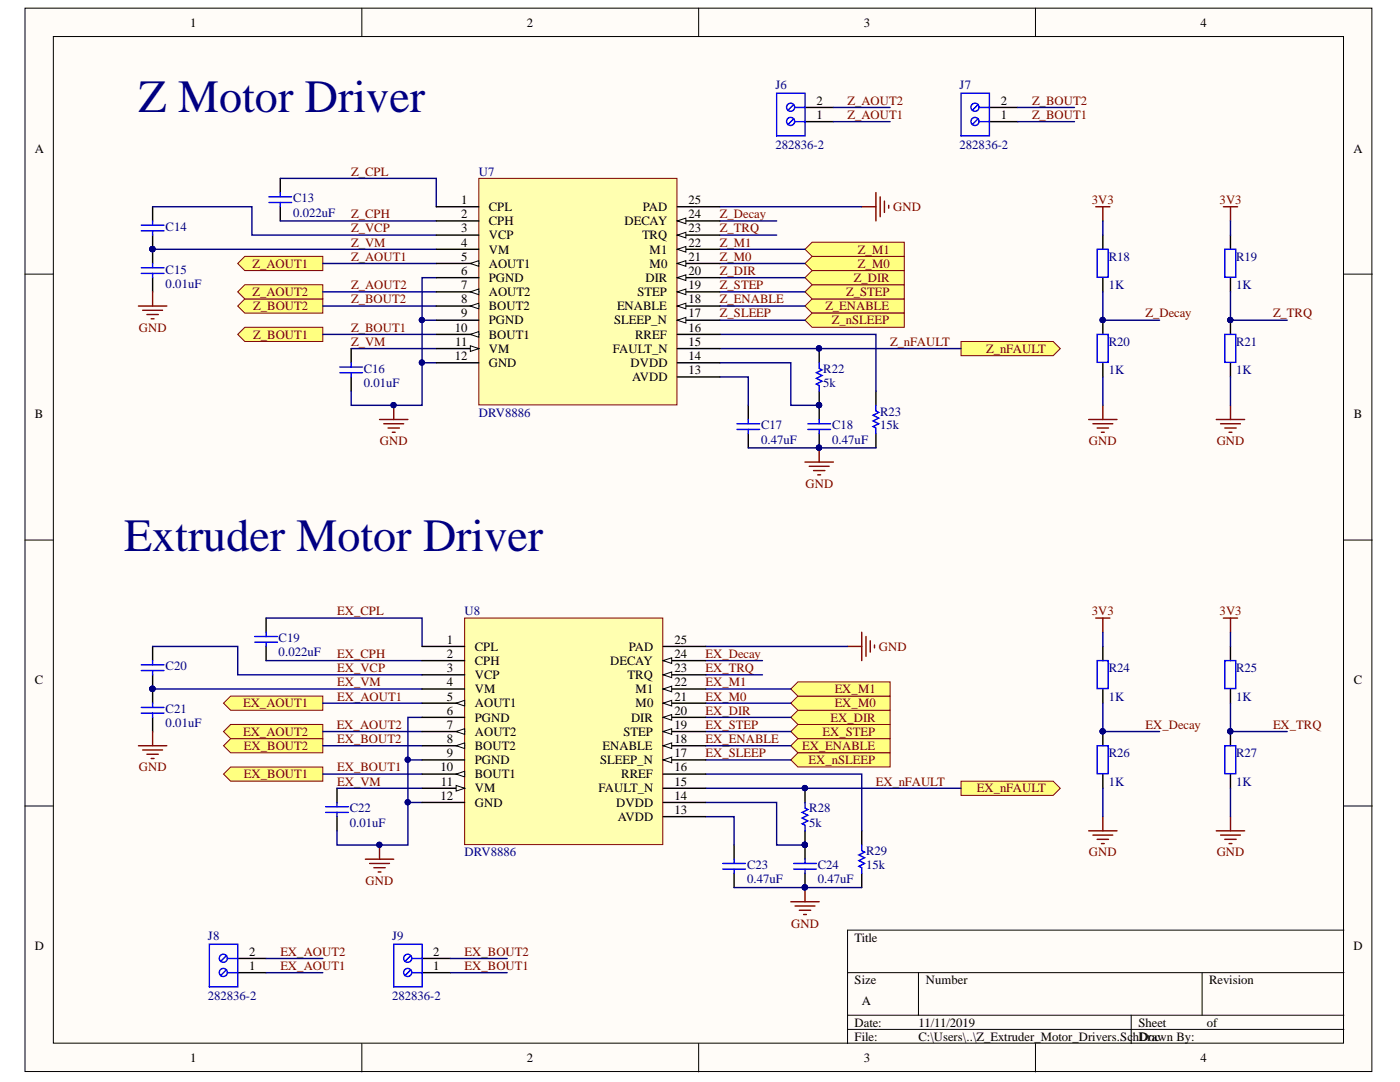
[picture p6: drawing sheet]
<svg xmlns="http://www.w3.org/2000/svg" width="279mm" height="216mm" viewBox="0 0 279 216" stroke-linecap="round" stroke-linejoin="round" font-family="sans-serif">
<defs><g id="words">
<g font-size="9.2" fill="#000080">
<text x="27.6" y="22.3">Z Motor Driver</text>
<text x="24.8" y="110">Extruder Motor Driver</text>
</g>
<g font-size="2.5">
<text x="37.9" y="5.3">1</text>
<text x="105.1" y="5.3">2</text>
<text x="172.4" y="5.3">3</text>
<text x="239.6" y="5.3">4</text>
<text x="162.9" y="23.8">1</text>
<text x="162.9" y="20.9">2</text>
<text x="199.7" y="23.8">1</text>
<text x="199.7" y="20.9">2</text>
<text x="6.9" y="30.4">A</text>
<text x="270.1" y="30.4">A</text>
<text x="92" y="40.7">1</text>
<text x="137.4" y="40.7">25</text>
<text x="92" y="43.5">2</text>
<text x="92" y="46.3">3</text>
<text x="97.5" y="42.1">CPL</text>
<text x="97.5" y="45">CPH</text>
<text x="97.5" y="47.8">VCP</text>
<text x="124.7" y="45">DECAY</text>
<text x="128.1" y="47.8">TRQ</text>
<text x="128.3" y="42.1">PAD</text>
<text x="137.4" y="43.5">24</text>
<text x="137.4" y="46.3">23</text>
<text x="92" y="49.2">4</text>
<text x="92" y="52">5</text>
<text x="97.5" y="50.6">VM</text>
<text x="97.5" y="53.4">AOUT1</text>
<text x="129.6" y="50.6">M1</text>
<text x="129.6" y="53.4">M0</text>
<text x="137.4" y="49.2">22</text>
<text x="137.4" y="52">21</text>
<text x="92" y="54.9">6</text>
<text x="92" y="57.6">7</text>
<text x="97.5" y="56.3">PGND</text>
<text x="97.5" y="59.1">AOUT2</text>
<text x="127.2" y="59.1">STEP</text>
<text x="128.8" y="56.3">DIR</text>
<text x="137.4" y="54.9">20</text>
<text x="137.4" y="57.6">19</text>
<text x="92" y="60.5">8</text>
<text x="92" y="63.3">9</text>
<text x="97.5" y="62">BOUT2</text>
<text x="97.5" y="64.7">PGND</text>
<text x="122.5" y="64.7">SLEEP_N</text>
<text x="123.1" y="62">ENABLE</text>
<text x="137.4" y="60.5">18</text>
<text x="137.4" y="63.3">17</text>
<text x="90.8" y="66.2">10</text>
<text x="90.8" y="71.8">12</text>
<text x="90.9" y="69">11</text>
<text x="97.5" y="67.6">BOUT1</text>
<text x="97.5" y="70.4">VM</text>
<text x="122.3" y="70.4">FAULT_N</text>
<text x="126.8" y="67.6">RREF</text>
<text x="137.4" y="66.2">16</text>
<text x="137.4" y="69">15</text>
<text x="137.4" y="71.8">14</text>
<text x="97.5" y="73.3">GND</text>
<text x="125.8" y="73.3">DVDD</text>
<text x="126.2" y="76.1">AVDD</text>
<text x="137.4" y="74.6">13</text>
<text x="6.9" y="83.5">B</text>
<text x="270.2" y="83.5">B</text>
<text x="89.2" y="128.5">1</text>
<text x="89.2" y="131.2">2</text>
<text x="94.7" y="129.8">CPL</text>
<text x="125.5" y="129.8">PAD</text>
<text x="134.6" y="128.5">25</text>
<text x="134.6" y="131.2">24</text>
<text x="6.9" y="136.6">C</text>
<text x="89.2" y="134.1">3</text>
<text x="89.2" y="136.9">4</text>
<text x="94.7" y="132.7">CPH</text>
<text x="94.7" y="135.5">VCP</text>
<text x="121.8" y="132.7">DECAY</text>
<text x="125.3" y="135.5">TRQ</text>
<text x="134.6" y="134.1">23</text>
<text x="134.6" y="136.9">22</text>
<text x="270.2" y="136.6">C</text>
<text x="89.2" y="139.8">5</text>
<text x="89.2" y="142.6">6</text>
<text x="94.7" y="138.3">VM</text>
<text x="94.7" y="141.1">AOUT1</text>
<text x="126.9" y="138.3">M1</text>
<text x="126.9" y="141.1">M0</text>
<text x="134.6" y="139.8">21</text>
<text x="134.6" y="142.6">20</text>
<text x="89.2" y="145.4">7</text>
<text x="89.2" y="148.2">8</text>
<text x="94.7" y="144">PGND</text>
<text x="94.7" y="146.8">AOUT2</text>
<text x="94.7" y="149.7">BOUT2</text>
<text x="120.3" y="149.7">ENABLE</text>
<text x="124.4" y="146.8">STEP</text>
<text x="125.9" y="144">DIR</text>
<text x="134.6" y="145.4">19</text>
<text x="134.6" y="148.2">18</text>
<text x="87.9" y="153.9">10</text>
<text x="89.2" y="151.1">9</text>
<text x="94.7" y="152.5">PGND</text>
<text x="94.7" y="155.3">BOUT1</text>
<text x="119.8" y="152.5">SLEEP_N</text>
<text x="124" y="155.3">RREF</text>
<text x="134.6" y="151.1">17</text>
<text x="134.6" y="153.9">16</text>
<text x="87.9" y="159.6">12</text>
<text x="88" y="156.8">11</text>
<text x="94.7" y="158.1">VM</text>
<text x="94.7" y="161">GND</text>
<text x="119.4" y="158.1">FAULT_N</text>
<text x="123" y="161">DVDD</text>
<text x="134.6" y="156.8">15</text>
<text x="134.6" y="159.6">14</text>
<text x="123.3" y="163.8">AVDD</text>
<text x="134.6" y="162.4">13</text>
<text x="6.9" y="189.6">D</text>
<text x="49.7" y="190.7">2</text>
<text x="86.5" y="190.7">2</text>
<text x="170.6" y="187.9">Title</text>
<text x="270.1" y="189.6">D</text>
<text x="49.7" y="193.5">1</text>
<text x="86.5" y="193.5">1</text>
<text x="170.6" y="196.4">Size</text>
<text x="184.8" y="196.4">Number</text>
<text x="241.3" y="196.4">Revision</text>
<text x="172" y="200.6">A</text>
<text x="170.6" y="204.9">Date:</text>
<text x="170.6" y="207.6">File:</text>
<text x="183.3" y="204.9">11/11/2019</text>
<text x="183.3" y="207.6">C:\Users\..\Z_Extruder_Motor_Drivers.Sc</text>
<text x="226.1" y="207.6">hDoc</text>
<text x="227.2" y="204.9">Sheet</text>
<text x="227.2" y="207.6">Drawn By:</text>
<text x="240.9" y="204.9">of</text>
<text x="37.9" y="212">1</text>
<text x="105.1" y="212">2</text>
<text x="172.4" y="212">3</text>
<text x="239.6" y="212">4</text>
</g>
<g font-size="2.5" fill="#000080">
<text x="154.7" y="17.8">J6</text>
<text x="191.5" y="17.8">J7</text>
<text x="154.7" y="29.7">282836-2</text>
<text x="191.5" y="29.7">282836-2</text>
<text x="95.6" y="35.1">U7</text>
<text x="58.5" y="40.4">C13</text>
<text x="33" y="46.1">C14</text>
<text x="58.5" y="43.3">0.022uF</text>
<text x="221.3" y="52">R18</text>
<text x="246.7" y="52">R19</text>
<text x="33" y="54.6">C15</text>
<text x="33" y="57.4">0.01uF</text>
<text x="221.3" y="57.6">1K</text>
<text x="246.7" y="57.6">1K</text>
<text x="221.3" y="69">R20</text>
<text x="246.7" y="69">R21</text>
<text x="72.6" y="74.4">C16</text>
<text x="72.6" y="77.2">0.01uF</text>
<text x="164.3" y="74.4">R22</text>
<text x="164.3" y="77.2">5k</text>
<text x="221.3" y="74.6">1K</text>
<text x="246.7" y="74.6">1K</text>
<text x="95.6" y="83.2">DRV8886</text>
<text x="175.6" y="82.9">R23</text>
<text x="151.9" y="85.7">C17</text>
<text x="151.9" y="88.6">0.47uF</text>
<text x="166.1" y="85.7">C18</text>
<text x="166.1" y="88.6">0.47uF</text>
<text x="175.6" y="85.7">15k</text>
<text x="92.7" y="122.8">U8</text>
<text x="55.6" y="128.1">C19</text>
<text x="55.6" y="131">0.022uF</text>
<text x="33" y="133.8">C20</text>
<text x="221.3" y="134.1">R24</text>
<text x="246.7" y="134.1">R25</text>
<text x="33" y="142.3">C21</text>
<text x="221.3" y="139.8">1K</text>
<text x="246.7" y="139.8">1K</text>
<text x="33" y="145.1">0.01uF</text>
<text x="221.3" y="151.1">R26</text>
<text x="246.7" y="151.1">R27</text>
<text x="221.3" y="156.8">1K</text>
<text x="246.7" y="156.8">1K</text>
<text x="69.8" y="162.1">C22</text>
<text x="69.8" y="165">0.01uF</text>
<text x="161.5" y="162.1">R28</text>
<text x="161.5" y="165">5k</text>
<text x="92.7" y="170.9">DRV8886</text>
<text x="149.1" y="173.4">C23</text>
<text x="163.2" y="173.4">C24</text>
<text x="172.8" y="170.6">R29</text>
<text x="172.8" y="173.4">15k</text>
<text x="149.1" y="176.3">0.47uF</text>
<text x="163.2" y="176.3">0.47uF</text>
<text x="41.5" y="187.6">J8</text>
<text x="78.3" y="187.6">J9</text>
<text x="41.5" y="199.4">282836-2</text>
<text x="78.3" y="199.4">282836-2</text>
</g>
<g font-size="2.5" fill="#800000">
<text x="169.1" y="20.9">Z_AOUT2</text>
<text x="169.1" y="23.8">Z_AOUT1</text>
<text x="206" y="20.9">Z_BOUT2</text>
<text x="206" y="23.8">Z_BOUT1</text>
<text x="70.1" y="35.1">Z_CPL</text>
<text x="217.9" y="40.7">3V3</text>
<text x="243.4" y="40.7">3V3</text>
<text x="70.1" y="46.3">Z_VCP</text>
<text x="70.1" y="43.5">Z_CPH</text>
<text x="143.7" y="43.5">Z_Decay</text>
<text x="143.7" y="46.3">Z_TRQ</text>
<text x="178.2" y="42.1">GND</text>
<text x="50.4" y="53.4">Z_AOUT1</text>
<text x="70.1" y="52">Z_AOUT1</text>
<text x="70.1" y="49.2">Z_VM</text>
<text x="143.7" y="49.2">Z_M1</text>
<text x="143.7" y="52">Z_M0</text>
<text x="171.2" y="53.4">Z_M0</text>
<text x="171.2" y="50.6">Z_M1</text>
<text x="50.4" y="59.1">Z_AOUT2</text>
<text x="70.1" y="57.6">Z_AOUT2</text>
<text x="143.7" y="54.9">Z_DIR</text>
<text x="143.7" y="57.6">Z_STEP</text>
<text x="168.9" y="59.1">Z_STEP</text>
<text x="170.4" y="56.3">Z_DIR</text>
<text x="50.5" y="62">Z_BOUT2</text>
<text x="70.1" y="60.5">Z_BOUT2</text>
<text x="143.7" y="60.5">Z_ENABLE</text>
<text x="143.7" y="63.3">Z_SLEEP</text>
<text x="164.7" y="62">Z_ENABLE</text>
<text x="166" y="64.7">Z_nSLEEP</text>
<text x="228.6" y="63.3">Z_Decay</text>
<text x="254.1" y="63.3">Z_TRQ</text>
<text x="27.7" y="66.2">GND</text>
<text x="50.5" y="67.6">Z_BOUT1</text>
<text x="70.1" y="66.2">Z_BOUT1</text>
<text x="70.1" y="69">Z_VM</text>
<text x="177.7" y="69">Z_nFAULT</text>
<text x="196.8" y="70.4">Z_nFAULT</text>
<text x="75.8" y="88.8">GND</text>
<text x="217.3" y="88.8">GND</text>
<text x="242.8" y="88.8">GND</text>
<text x="160.8" y="97.3">GND</text>
<text x="67.3" y="122.8">EX_CPL</text>
<text x="217.9" y="122.8">3V3</text>
<text x="243.4" y="122.8">3V3</text>
<text x="67.3" y="131.2">EX_CPH</text>
<text x="140.8" y="131.2">EX_Decay</text>
<text x="175.4" y="129.8">GND</text>
<text x="67.3" y="136.9">EX_VM</text>
<text x="67.3" y="134.1">EX_VCP</text>
<text x="140.8" y="134.1">EX_TRQ</text>
<text x="140.8" y="136.9">EX_M1</text>
<text x="48.5" y="141.1">EX_AOUT1</text>
<text x="67.3" y="139.8">EX_AOUT1</text>
<text x="140.8" y="139.8">EX_M0</text>
<text x="140.8" y="142.6">EX_DIR</text>
<text x="166.6" y="141.1">EX_M0</text>
<text x="166.6" y="138.3">EX_M1</text>
<text x="48.5" y="146.8">EX_AOUT2</text>
<text x="48.7" y="149.7">EX_BOUT2</text>
<text x="67.2" y="145.4">EX_AOUT2</text>
<text x="67.3" y="148.2">EX_BOUT2</text>
<text x="140.8" y="145.4">EX_STEP</text>
<text x="140.8" y="148.2">EX_ENABLE</text>
<text x="160.1" y="149.7">EX_ENABLE</text>
<text x="164.1" y="146.8">EX_STEP</text>
<text x="165.7" y="144">EX_DIR</text>
<text x="228.6" y="145.4">EX_Decay</text>
<text x="254.1" y="145.4">EX_TRQ</text>
<text x="27.7" y="153.9">GND</text>
<text x="48.7" y="155.3">EX_BOUT1</text>
<text x="67.3" y="153.9">EX_BOUT1</text>
<text x="140.8" y="151.1">EX_SLEEP</text>
<text x="161.3" y="152.5">EX_nSLEEP</text>
<text x="67.3" y="156.8">EX_VM</text>
<text x="174.8" y="156.8">EX_nFAULT</text>
<text x="195" y="158.1">EX_nFAULT</text>
<text x="217.3" y="170.9">GND</text>
<text x="242.8" y="170.9">GND</text>
<text x="72.9" y="176.5">GND</text>
<text x="157.9" y="185.1">GND</text>
<text x="55.9" y="190.7">EX_AOUT2</text>
<text x="92.7" y="190.7">EX_BOUT2</text>
<text x="55.9" y="193.5">EX_AOUT1</text>
<text x="92.7" y="193.5">EX_BOUT1</text>
</g>
</g></defs>
<g fill="#fffcf8" stroke="#000" stroke-width=".2">
<path d="M5 1.6h268.8v212.2h-268.8z"/>
<path d="M10.6 7.3h257.5v200.9h-257.5z"/>
</g>
<g fill="none" stroke="#000" stroke-width=".2">
<path d="M72.2 1.6v5.7M139.4 1.6v5.7M206.7 1.6v5.7M5 54.7h5.6M268.2 54.7h5.7M5 107.8h5.6M268.2 107.8h5.7M5 160.8h5.6M268.2 160.8h5.7M169.1 194.1h99.1M183.3 194.1v8.5M239.9 194.1v8.5"/>
<path d="M268.2 185.6h-99.1v22.6M72.2 208.2v5.7M139.4 208.2v5.7M169.1 202.6h99.1M169.1 205.4h99.1M206.7 208.2v5.7M225.8 202.6v5.6"/>
</g>
<g fill="none" stroke="#800000" stroke-width=".28">
<path d="M174.8 38.4v5.7M175.7 39.3v3.9M30.5 58.2v2.9M172 41.3h2.8M176.5 40.1v2.3M177.4 41v.5M27.6 61.1h5.7M28.5 61.9h3.9M29.3 62.8h2.3M30.2 63.6h.5M145.2 61.1h1.3M75.7 83.7h5.7"/>
<path d="M76.6 84.6h4M77.4 85.4h2.3M78.3 86.3h.6M78.6 80.9v2.8M160.7 92.2h5.6M161.5 93h4M162.4 93.9h2.2M163.2 94.7h.6M163.5 89.4v2.8"/>
</g>
<g fill="none" stroke="#000" stroke-width=".28">
<path d="M55.9 35.6v2.8M30.5 41.3v2.8M30.5 46.9v5.7M30.5 55.4v2.8M55.9 41.3v2.8M70.1 69.6v2.8M70.1 75.2v2.8M163.5 69.6v2.8M163.5 78v5.7M174.8 78v2.9M149.3 80.9v2.8M149.3 86.5v2.9"/>
<path d="M163.5 86.5v2.9M174.8 86.5v2.9"/>
</g>
<g fill="none" stroke="#00f" stroke-width=".28">
<path d="M53.7 39.3h4.5M55.9 38.4v.9M28.2 54.6h4.5M28.2 53.4h4.5M28.2 44.9h4.5M28.2 46.1h4.5M30.5 44.1v.8M30.5 46.1v.8M30.5 52.6v.8M30.5 54.6v.8M53.7 40.4h4.5M55.9 40.4v.9"/>
<path d="M67.8 74.4h4.5M67.8 73.2h4.5M70.1 72.4v.8M70.1 74.4v.8M163.5 72.4v1.1l.6 .3-1.2 .6 1.2 .5-1.2 .6 1.2 .6-1.2 .5 .6 .3v1.1M147.1 84.6h4.5M147.1 85.7h4.5M149.3 83.7v.9M149.3 85.7v.8M161.2 84.6h4.6M161.2 85.7h4.6M163.5 83.7v.9"/>
<path d="M163.5 85.7v.8M174.8 80.9v1.1l.6 .3-1.2 .6 1.2 .5-1.2 .6 1.2 .6-1.2 .5 .6 .3v1.1"/>
</g>
<g fill="#000080" stroke="#000080" stroke-width=".2">
<circle cx="163.4" cy="89.3" r=".52"/>
<circle cx="163.4" cy="80.8" r=".52"/>
<circle cx="30.4" cy="49.7" r=".52"/>
<circle cx="78.5" cy="80.8" r=".52"/>
<circle cx="163.4" cy="69.5" r=".52"/>
</g>
<path d="M160.7 61.1l1.4-1.4h18.4v2.8h-18.4z" fill-rule="evenodd" fill="#ffff80" stroke="#800000" stroke-width=".2"/>
<g fill="none" stroke="#800000" stroke-width=".28">
<path d="M218.7 41.3h2.8M220.1 41.3v2.8M244.2 41.3h2.8M245.6 41.3v2.8M217.3 83.7h5.6M218.1 84.6h4M219 85.4h2.2M219.8 86.3h.6M220.1 80.9v2.8M242.7 83.7h5.7M243.6 84.6h3.9M244.4 85.4h2.3"/>
<path d="M245.3 86.3h.6M245.6 80.9v2.8"/>
</g>
<path d="M220.1 46.9v2.8M220.1 55.4v2.8M245.6 46.9v2.8M245.6 55.4v2.8M220.1 63.9v2.8M220.1 72.4v2.8M245.6 63.9v2.8M245.6 72.4v2.8" fill="none" stroke="#000" stroke-width=".28"/>
<path d="M219 49.7h2.1v5.6h-2.1zM244.4 49.7h2.2v5.6h-2.2zM219 66.7h2.1v5.6h-2.1zM244.4 66.7h2.2v5.6h-2.2z" fill="none" stroke="#00f" stroke-width=".28"/>
<g fill="#000080" stroke="#000080" stroke-width=".2">
<circle cx="220.1" cy="63.9" r=".52"/>
<circle cx="245.5" cy="63.9" r=".52"/>
</g>
<g fill="#ffff80" stroke="#800000" stroke-width=".2">
<path d="M160.7 63.9l1.4-1.4h18.4v2.8h-18.4z" fill-rule="evenodd"/>
<path d="M47.4 66.7l1.5-1.4h15.5v2.8h-15.5z" fill-rule="evenodd"/>
<path d="M47.4 61.1l1.5-1.4h15.5v2.8h-15.5z" fill-rule="evenodd"/>
<path d="M47.4 58.2l1.5-1.4h15.5v2.9h-15.5z" fill-rule="evenodd"/>
<path d="M47.4 52.6l1.5-1.4h15.5v2.8h-15.5z" fill-rule="evenodd"/>
</g>
<g fill="none" stroke="#800000" stroke-width=".28">
<path d="M169.1 129h2.9M172 126.2v5.6M172.8 127v4M173.7 127.9v2.2M174.5 128.7v.6M27.6 148.8h5.7M28.5 149.7h3.9M29.3 150.5h2.3M30.2 151.3h.5M30.5 146v2.8M144.2 148.8h1.3M72.9 171.4h5.7"/>
<path d="M73.8 172.3h3.9M74.6 173.1h2.3M75.5 174h.5M75.7 168.6v2.8M157.8 179.9h5.7M160.7 177.1v2.8M158.7 180.8h3.9M159.5 181.6h2.3M160.4 182.5h.5"/>
</g>
<g fill="none" stroke="#000" stroke-width=".28">
<path d="M30.5 129v2.8M30.5 134.7v5.6M53.1 123.3v2.9M53.1 129v2.8M30.5 143.1v2.9M67.3 157.3v2.8M160.7 157.3v2.8M67.3 163v2.8M146.5 168.6v2.8M146.5 174.3v2.8M160.7 165.8v5.6M160.7 174.3v2.8"/>
<path d="M172 165.8v2.8M172 174.3v2.8"/>
</g>
<g fill="none" stroke="#00f" stroke-width=".28">
<path d="M28.2 132.7h4.5M28.2 133.8h4.5M30.5 131.8v.9M30.5 133.8v.9M50.8 127h4.6M50.8 128.1h4.6M53.1 126.2v.8M53.1 128.1v.9M28.2 142.3h4.5M28.2 141.2h4.5M30.5 140.3v.9M30.5 142.3v.8"/>
<path d="M65 162.1h4.5M65 161h4.5M67.3 160.1v.9M67.3 162.1v.9M144.2 172.3h4.6M144.2 173.4h4.6M146.5 171.4v.9M146.5 173.4v.9M158.4 172.3h4.5M158.4 173.4h4.5M160.7 160.1v1.2l.5 .2-1.1 .6 1.1 .6-1.1 .5 1.1 .6-1.1 .6 .6 .3v1.1M160.7 171.4v.9"/>
<path d="M160.7 173.4v.9M172 168.6v1.1l.5 .3-1.1 .6 1.1 .6-1.1 .5 1.1 .6-1.1 .6 .6 .2v1.2"/>
</g>
<g fill="#000080" stroke="#000080" stroke-width=".2">
<circle cx="160.6" cy="177.1" r=".52"/>
<circle cx="160.6" cy="168.6" r=".52"/>
<circle cx="30.4" cy="137.4" r=".52"/>
<circle cx="75.7" cy="168.6" r=".52"/>
<circle cx="160.6" cy="157.2" r=".52"/>
</g>
<path d="M157.8 148.8l1.4-1.4h18.4v2.8h-18.4z" fill-rule="evenodd" fill="#ffff80" stroke="#800000" stroke-width=".2"/>
<g fill="none" stroke="#800000" stroke-width=".28">
<path d="M218.7 123.3h2.8M220.1 123.3v2.9M244.2 123.3h2.8M245.6 123.3v2.9M217.3 165.8h5.6M218.1 166.6h4M219 167.5h2.2M219.8 168.3h.6M220.1 163v2.8M242.7 165.8h5.7M243.6 166.6h3.9M244.4 167.5h2.3"/>
<path d="M245.3 168.3h.6M245.6 163v2.8"/>
</g>
<path d="M220.1 129v2.8M220.1 137.5v2.8M245.6 129v2.8M245.6 137.5v2.8M220.1 146v2.8M220.1 154.5v2.8M245.6 146v2.8M245.6 154.5v2.8" fill="none" stroke="#000" stroke-width=".28"/>
<path d="M219 131.8h2.1v5.6h-2.1zM244.4 131.8h2.2v5.6h-2.2zM219 148.8h2.1v5.6h-2.1zM244.4 148.8h2.2v5.6h-2.2z" fill="none" stroke="#00f" stroke-width=".28"/>
<g fill="#000080" stroke="#000080" stroke-width=".2">
<circle cx="220.1" cy="145.9" r=".52"/>
<circle cx="245.5" cy="145.9" r=".52"/>
</g>
<g fill="#ffff80" stroke="#800000" stroke-width=".2">
<path d="M157.8 151.6l1.4-1.4h18.4v2.8h-18.4z" fill-rule="evenodd"/>
<path d="M44.6 154.5l1.4-1.5h18.4v2.9h-18.4z" fill-rule="evenodd"/>
<path d="M44.6 148.8l1.4-1.4h18.4v2.8h-18.4z" fill-rule="evenodd"/>
<path d="M44.6 146l1.4-1.4h18.4v2.8h-18.4z" fill-rule="evenodd"/>
<path d="M44.6 140.3l1.4-1.4h18.4v2.8h-18.4z" fill-rule="evenodd"/>
<path d="M160.7 58.2l1.4-1.4h18.4v2.9h-18.4z" fill-rule="evenodd"/>
<path d="M160.7 55.4l1.4-1.4h18.4v2.8h-18.4z" fill-rule="evenodd"/>
<path d="M160.7 52.6l1.4-1.4h18.4v2.8h-18.4z" fill-rule="evenodd"/>
<path d="M160.7 49.7l1.4-1.4h18.4v2.9h-18.4z" fill-rule="evenodd"/>
<path d="M157.8 146l1.4-1.4h18.4v2.8h-18.4z" fill-rule="evenodd"/>
<path d="M157.8 143.1l1.4-1.4h18.4v2.9h-18.4z" fill-rule="evenodd"/>
<path d="M157.8 140.3l1.4-1.4h18.4v2.8h-18.4z" fill-rule="evenodd"/>
<path d="M157.8 137.5l1.4-1.4h18.4v2.8h-18.4z" fill-rule="evenodd"/>
<path d="M191.8 68.1h18.4l1.4 1.5-1.4 1.4h-18.4z" fill-rule="evenodd"/>
<path d="M191.8 155.9h18.4l1.4 1.4-1.4 1.4h-18.4z" fill-rule="evenodd"/>
</g>
<g fill="none" stroke="#000080" stroke-width=".28">
<path d="M55.9 35.6h31.2v5.7M30.5 41.3h19.8v5.6h36.8M30.5 49.7h56.6M55.9 44.1h31.2M64.4 52.6h22.7M64.4 58.2h22.7M87.1 55.4h-2.9v25.5h-14.1v-2.9M143.7 41.3h28.3M143.7 44.1h11.3M143.7 46.9h11.3M143.7 49.7h17M143.7 52.6h17"/>
<path d="M143.7 55.4h17M143.7 58.2h17M220.1 58.2v5.7h11.3M220.1 44.1v2.8M245.6 58.2v5.7h11.3M245.6 44.1v2.8M64.4 61.1h22.7M64.4 66.7h22.7M70.1 69.6h17M84.2 63.9h2.9M84.2 72.4h2.9M143.7 66.7h31.1v11.3"/>
<path d="M143.7 72.4h14.1v8.5h5.7M143.7 75.2h5.6v5.7M143.7 69.6h48.1M143.7 61.1h17M143.7 63.9h17M220.1 75.2v5.7M245.6 75.2v5.7M149.3 89.4h25.5M30.5 129h16.9v5.7h36.8M30.5 137.5h53.7M53.1 123.3h31.1v5.7M53.1 131.8h31.1"/>
<path d="M140.8 129h28.3M140.8 131.8h11.4M140.8 134.7h11.4M140.8 137.5h17M220.1 126.2v2.8M245.6 126.2v2.8M64.4 140.3h19.8M64.4 146h19.8M64.4 148.8h19.8M64.4 154.5h19.8M67.3 157.3h16.9M81.4 151.6h2.8"/>
<path d="M84.2 143.1h-2.8v25.5h-14.1v-2.8M140.8 154.5h31.2v11.3M140.8 157.3h51M140.8 140.3h17M140.8 143.1h17M140.8 146h17M140.8 148.8h17M140.8 151.6h17M220.1 140.3v5.7h11.3M220.1 157.3v5.7M245.6 140.3v5.7h11.3M245.6 157.3v5.7"/>
<path d="M81.4 160.1h2.8M140.8 160.1h14.2v8.5h5.7M140.8 163h5.7v5.6M146.5 177.1h25.5"/>
</g>
<g fill="#000080" stroke="#000080" stroke-width=".2">
<circle cx="163.4" cy="80.8" r=".52"/>
<circle cx="163.4" cy="89.3" r=".52"/>
<circle cx="30.4" cy="49.7" r=".52"/>
<circle cx="220.1" cy="63.9" r=".52"/>
<circle cx="245.5" cy="63.9" r=".52"/>
<circle cx="160.6" cy="168.6" r=".52"/>
<circle cx="160.6" cy="177.1" r=".52"/>
<circle cx="30.4" cy="137.4" r=".52"/>
<circle cx="220.1" cy="145.9" r=".52"/>
<circle cx="245.5" cy="145.9" r=".52"/>
<circle cx="81.4" cy="160.1" r=".52"/>
<circle cx="81.4" cy="151.6" r=".52"/>
<circle cx="78.5" cy="80.8" r=".52"/>
<circle cx="84.2" cy="72.3" r=".52"/>
<circle cx="84.2" cy="63.9" r=".52"/>
<circle cx="75.7" cy="168.6" r=".52"/>
<circle cx="163.4" cy="69.5" r=".52"/>
<circle cx="160.6" cy="157.2" r=".52"/>
</g>
<path d="M47.4 194.1h5.7M47.4 191.3h5.7" fill="none" stroke="#000" stroke-width=".28"/>
<circle cx="44.6" cy="194" r=".81" fill="#fff" stroke="#00f" stroke-width=".28"/>
<path d="M45.2 193.5l-1.2 1.2" fill="none" stroke="#00f" stroke-width=".28"/>
<circle cx="44.6" cy="191.2" r=".81" fill="#fff" stroke="#00f" stroke-width=".28"/>
<path d="M41.8 188.4h5.6v8.5h-5.6zM45.2 190.7l-1.2 1.1M45.5 194.1h1.9M45.5 191.3h1.9" fill="none" stroke="#00f" stroke-width=".28"/>
<path d="M53.1 191.3h11.3M53.1 194.1h11.3" fill="none" stroke="#000080" stroke-width=".28"/>
<path d="M84.2 194.1h5.7M84.2 191.3h5.7" fill="none" stroke="#000" stroke-width=".28"/>
<circle cx="81.4" cy="194" r=".81" fill="#fff" stroke="#00f" stroke-width=".28"/>
<path d="M82 193.5l-1.2 1.2" fill="none" stroke="#00f" stroke-width=".28"/>
<circle cx="81.4" cy="191.2" r=".81" fill="#fff" stroke="#00f" stroke-width=".28"/>
<path d="M78.6 188.4h5.6v8.5h-5.6zM82 190.7l-1.2 1.1M82.3 194.1h1.9M82.3 191.3h1.9" fill="none" stroke="#00f" stroke-width=".28"/>
<path d="M89.9 191.3h11.3M89.9 194.1h11.3" fill="none" stroke="#000080" stroke-width=".28"/>
<path d="M160.7 24.3h5.6M160.7 21.4h5.6" fill="none" stroke="#000" stroke-width=".28"/>
<circle cx="157.8" cy="24.2" r=".81" fill="#fff" stroke="#00f" stroke-width=".28"/>
<path d="M158.4 23.7l-1.2 1.2" fill="none" stroke="#00f" stroke-width=".28"/>
<circle cx="157.8" cy="21.4" r=".81" fill="#fff" stroke="#00f" stroke-width=".28"/>
<path d="M155 18.6h5.7v8.5h-5.7zM158.4 20.8l-1.2 1.2M158.7 24.3h2M158.7 21.4h2" fill="none" stroke="#00f" stroke-width=".28"/>
<path d="M166.3 21.4h11.3M166.3 24.3h11.3" fill="none" stroke="#000080" stroke-width=".28"/>
<path d="M197.5 24.3h5.6M197.5 21.4h5.6" fill="none" stroke="#000" stroke-width=".28"/>
<circle cx="194.6" cy="24.2" r=".81" fill="#fff" stroke="#00f" stroke-width=".28"/>
<path d="M195.2 23.7l-1.2 1.2" fill="none" stroke="#00f" stroke-width=".28"/>
<circle cx="194.6" cy="21.4" r=".81" fill="#fff" stroke="#00f" stroke-width=".28"/>
<path d="M191.8 18.6h5.7v8.5h-5.7zM195.2 20.8l-1.2 1.2M195.5 24.3h2M195.5 21.4h2" fill="none" stroke="#00f" stroke-width=".28"/>
<path d="M203.1 21.4h11.3M203.1 24.3h11.3" fill="none" stroke="#000080" stroke-width=".28"/>
<path d="M95.6 35.6h39.5v45.2h-39.5z" fill="#ffffb0" stroke="#800000" stroke-width=".2"/>
<path d="M135.2 41.3h8.5M135.2 44.1h8.5" fill="none" stroke="#000" stroke-width=".28"/>
<path d="M135.2 44.1l1.7-.6v1.2z" fill="#fffcf8"/>
<path d="M135.2 44.1l1.7-.6v1.2z" fill="none" stroke="#000" stroke-width=".2"/>
<path d="M135.2 46.9h8.5" fill="none" stroke="#000" stroke-width=".28"/>
<path d="M135.2 46.9l1.7-.6v1.2z" fill="#fffcf8"/>
<path d="M135.2 46.9l1.7-.6v1.2z" fill="none" stroke="#000" stroke-width=".2"/>
<path d="M135.2 49.7h8.5" fill="none" stroke="#000" stroke-width=".28"/>
<path d="M135.2 49.7l1.7-.5v1.1z" fill="#fffcf8"/>
<path d="M135.2 49.7l1.7-.5v1.1z" fill="none" stroke="#000" stroke-width=".2"/>
<path d="M135.2 52.6h8.5" fill="none" stroke="#000" stroke-width=".28"/>
<path d="M135.2 52.6l1.7-.6v1.1z" fill="#fffcf8"/>
<path d="M135.2 52.6l1.7-.6v1.1z" fill="none" stroke="#000" stroke-width=".2"/>
<path d="M135.2 55.4h8.5" fill="none" stroke="#000" stroke-width=".28"/>
<path d="M135.2 55.4l1.7-.6v1.2z" fill="#fffcf8"/>
<path d="M135.2 55.4l1.7-.6v1.2z" fill="none" stroke="#000" stroke-width=".2"/>
<path d="M135.2 58.2h8.5" fill="none" stroke="#000" stroke-width=".28"/>
<path d="M135.2 58.2l1.7-.5v1.1z" fill="#fffcf8"/>
<path d="M135.2 58.2l1.7-.5v1.1z" fill="none" stroke="#000" stroke-width=".2"/>
<path d="M135.2 61.1h8.5" fill="none" stroke="#000" stroke-width=".28"/>
<path d="M135.2 61.1l1.7-.6v1.1z" fill="#fffcf8"/>
<path d="M135.2 61.1l1.7-.6v1.1z" fill="none" stroke="#000" stroke-width=".2"/>
<path d="M135.2 63.9h8.5" fill="none" stroke="#000" stroke-width=".28"/>
<path d="M135.2 63.9l1.7-.6v1.2z" fill="#fffcf8"/>
<path d="M135.2 63.9l1.7-.6v1.2z" fill="none" stroke="#000" stroke-width=".2"/>
<path d="M87.1 41.3h8.5M87.1 44.1h8.5M87.1 46.9h8.5M87.1 49.7h8.5M87.1 52.6h8.5M135.2 66.7h8.5M135.2 69.6h8.5M135.2 72.4h8.5M135.2 75.2h8.5" fill="none" stroke="#000" stroke-width=".28"/>
<path d="M93.9 52.6l1.7-.6v1.1z" fill="#fffcf8"/>
<path d="M93.9 52.6l1.7-.6v1.1z" fill="none" stroke="#000" stroke-width=".2"/>
<path d="M87.1 55.4h8.5M87.1 58.2h8.5" fill="none" stroke="#000" stroke-width=".28"/>
<path d="M93.9 58.2l1.7-.5v1.1z" fill="#fffcf8"/>
<path d="M93.9 58.2l1.7-.5v1.1z" fill="none" stroke="#000" stroke-width=".2"/>
<path d="M87.1 61.1h8.5" fill="none" stroke="#000" stroke-width=".28"/>
<path d="M93.9 61.1l1.7-.6v1.1z" fill="#fffcf8"/>
<path d="M93.9 61.1l1.7-.6v1.1z" fill="none" stroke="#000" stroke-width=".2"/>
<path d="M87.1 63.9h8.5M87.1 66.7h8.5" fill="none" stroke="#000" stroke-width=".28"/>
<path d="M93.9 66.7l1.7-.5v1.1z" fill="#fffcf8"/>
<path d="M93.9 66.7l1.7-.5v1.1z" fill="none" stroke="#000" stroke-width=".2"/>
<path d="M87.1 69.6h8.5" fill="none" stroke="#000" stroke-width=".28"/>
<path d="M93.9 69l1.7 .6-1.7 .5z" fill="#fffcf8"/>
<path d="M93.9 69l1.7 .6-1.7 .5z" fill="none" stroke="#000" stroke-width=".2"/>
<path d="M87.1 72.4h8.5" fill="none" stroke="#000" stroke-width=".28"/>
<path d="M92.7 123.3h39.6v45.2h-39.6z" fill="#ffffb0" stroke="#800000" stroke-width=".2"/>
<path d="M132.4 129h8.4M132.4 131.8h8.4" fill="none" stroke="#000" stroke-width=".28"/>
<path d="M132.4 131.8l1.7-.5v1.1z" fill="#fffcf8"/>
<path d="M132.4 131.8l1.7-.5v1.1z" fill="none" stroke="#000" stroke-width=".2"/>
<path d="M132.4 134.7h8.4" fill="none" stroke="#000" stroke-width=".28"/>
<path d="M132.4 134.7l1.7-.6v1.1z" fill="#fffcf8"/>
<path d="M132.4 134.7l1.7-.6v1.1z" fill="none" stroke="#000" stroke-width=".2"/>
<path d="M132.4 137.5h8.4" fill="none" stroke="#000" stroke-width=".28"/>
<path d="M132.4 137.5l1.7-.6v1.1z" fill="#fffcf8"/>
<path d="M132.4 137.5l1.7-.6v1.1z" fill="none" stroke="#000" stroke-width=".2"/>
<path d="M132.4 140.3h8.4" fill="none" stroke="#000" stroke-width=".28"/>
<path d="M132.4 140.3l1.7-.6v1.2z" fill="#fffcf8"/>
<path d="M132.4 140.3l1.7-.6v1.2z" fill="none" stroke="#000" stroke-width=".2"/>
<path d="M132.4 143.1h8.4" fill="none" stroke="#000" stroke-width=".28"/>
<path d="M132.4 143.1l1.7-.5v1.1z" fill="#fffcf8"/>
<path d="M132.4 143.1l1.7-.5v1.1z" fill="none" stroke="#000" stroke-width=".2"/>
<path d="M132.4 146h8.4" fill="none" stroke="#000" stroke-width=".28"/>
<path d="M132.4 146l1.7-.6v1.1z" fill="#fffcf8"/>
<path d="M132.4 146l1.7-.6v1.1z" fill="none" stroke="#000" stroke-width=".2"/>
<path d="M132.4 148.8h8.4" fill="none" stroke="#000" stroke-width=".28"/>
<path d="M132.4 148.8l1.7-.6v1.2z" fill="#fffcf8"/>
<path d="M132.4 148.8l1.7-.6v1.2z" fill="none" stroke="#000" stroke-width=".2"/>
<path d="M132.4 151.6h8.4" fill="none" stroke="#000" stroke-width=".28"/>
<path d="M132.4 151.6l1.7-.5v1.1z" fill="#fffcf8"/>
<path d="M132.4 151.6l1.7-.5v1.1z" fill="none" stroke="#000" stroke-width=".2"/>
<path d="M84.2 129h8.5M84.2 131.8h8.5M84.2 134.7h8.5M84.2 137.5h8.5M84.2 140.3h8.5M132.4 154.5h8.4M132.4 157.3h8.4M132.4 160.1h8.4M132.4 163h8.4" fill="none" stroke="#000" stroke-width=".28"/>
<path d="M91 140.3l1.7-.6v1.2z" fill="#fffcf8"/>
<path d="M91 140.3l1.7-.6v1.2z" fill="none" stroke="#000" stroke-width=".2"/>
<path d="M84.2 143.1h8.5M84.2 146h8.5" fill="none" stroke="#000" stroke-width=".28"/>
<path d="M91 146l1.7-.6v1.1z" fill="#fffcf8"/>
<path d="M91 146l1.7-.6v1.1z" fill="none" stroke="#000" stroke-width=".2"/>
<path d="M84.2 148.8h8.5" fill="none" stroke="#000" stroke-width=".28"/>
<path d="M91 148.8l1.7-.6v1.2z" fill="#fffcf8"/>
<path d="M91 148.8l1.7-.6v1.2z" fill="none" stroke="#000" stroke-width=".2"/>
<path d="M84.2 151.6h8.5M84.2 154.5h8.5" fill="none" stroke="#000" stroke-width=".28"/>
<path d="M91 154.5l1.7-.6v1.1z" fill="#fffcf8"/>
<path d="M91 154.5l1.7-.6v1.1z" fill="none" stroke="#000" stroke-width=".2"/>
<path d="M84.2 157.3h8.5" fill="none" stroke="#000" stroke-width=".28"/>
<path d="M91 156.7l1.7 .6-1.7 .6z" fill="#fffcf8"/>
<path d="M91 156.7l1.7 .6-1.7 .6z" fill="none" stroke="#000" stroke-width=".2"/>
<path d="M84.2 160.1h8.5" fill="none" stroke="#000" stroke-width=".28"/>
<use href="#words"/>
</svg>
